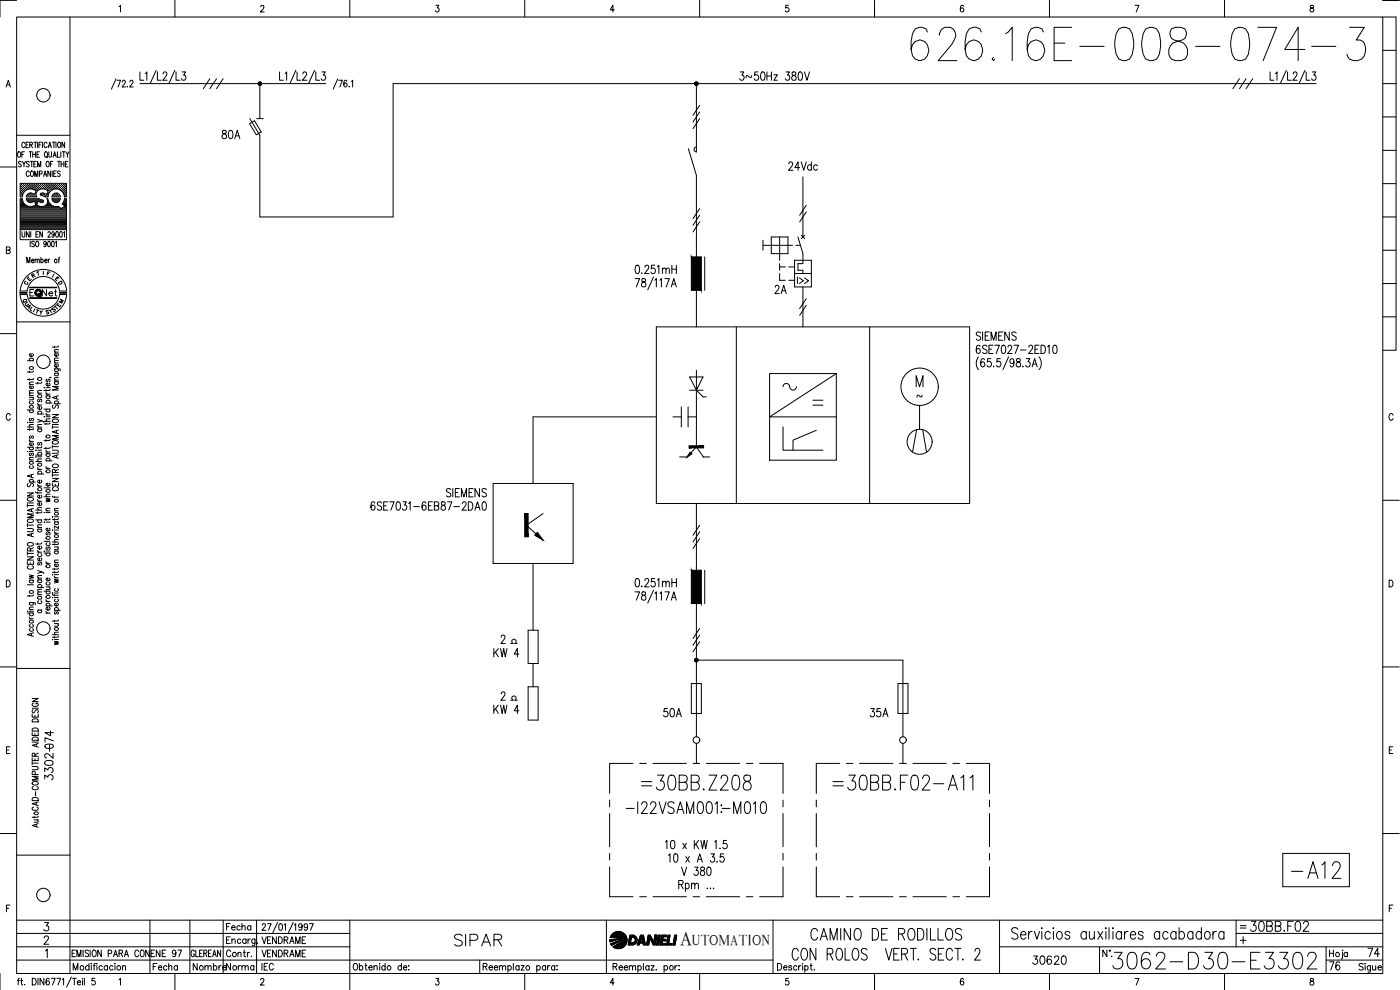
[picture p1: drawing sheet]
<svg xmlns="http://www.w3.org/2000/svg" width="420mm" height="297mm" viewBox="0 0 420 297" stroke-linecap="round" stroke-linejoin="round" font-family="sans-serif">
<defs><g id="words">
<text font-size="15" x="272.3" y="19.4">626.16E-008-074-3</text>
<g font-size="9.3">
<text x="386.3" y="264.9">-A12</text>
<text x="332.7" y="292.1">3062-D30-E3302</text>
</g>
<g font-size="7.9">
<text x="191.2" y="238.1">=30BB.Z208</text>
<text x="248.7" y="238.1">=30BB.F02-A11</text>
</g>
<g font-size="7.1">
<text x="186.6" y="245.2">-I22VSAM001-M010</text>
<text x="135.1" y="285">SIPAR</text>
<text x="242" y="283.3">CAMINO DE RODILLOS</text>
<text x="236.4" y="289.3">CON ROLOS VERT. SECT. 2</text>
</g>
<text font-size="6.6" x="373.9" y="280.8">30BB.F02</text>
<text font-size="6.2" x="397.9" y="292.5">76</text>
<text font-size="5.9" x="204.2" y="283.6">A</text>
<g font-size="5.7">
<text x="220.8" y="25.4">3~50Hz 380V</text>
<text x="65.3" y="42.7">80A</text>
<text x="235.3" y="52.2">24Vdc</text>
<text x="189.4" y="83.3">0.251mH</text>
<text x="231.4" y="89.3">2A</text>
<text x="189.4" y="177.4">0.251mH</text>
<text x="147.1" y="198.3">KW 4</text>
<text x="147.1" y="215.2">KW 4</text>
<text x="197.9" y="216.3">50A</text>
<text x="260" y="216.3">35A</text>
<text x="16.9" y="225.8" transform="rotate(-90 16.9 225.8)">074</text>
<text x="16.9" y="235.3" transform="rotate(-90 16.9 235.3)">3302-</text>
<text x="203.2" y="263.9">V 380</text>
<text x="308.7" y="290.7">30620</text>
<text x="409.2" y="288.2">74</text>
</g>
<g font-size="5.3">
<text x="77.3" y="284.3">VENDRAME</text>
<text x="56.8" y="292.5">Nombre</text>
<text x="66.7" y="292.5">Norma</text>
</g>
<g font-size="4.9">
<text x="11.6" y="90">Net</text>
<text x="66.7" y="280.1">Fecha</text>
<text x="44.1" y="288.2">ENE 97</text>
<text x="77.3" y="288.2">VENDRAME</text>
</g>
<g font-size="4.4">
<text x="8.1" y="84.7">R</text>
<text x="207.8" y="283.6">UTOMATION</text>
</g>
<g font-size="4">
<text x="7.1" y="85.4">E</text>
<text x="16.2" y="86.4">D</text>
<text x="5.6" y="92.1">Q</text>
<text x="6.3" y="92.8">U</text>
<text x="10.6" y="95.6">Y</text>
<text x="14.5" y="94.5">S</text>
<text x="16.6" y="92.1">M</text>
</g>
<g font-size="3.5">
<text x="12.7" y="83.6">F</text>
<text x="6" y="86.4">C</text>
<text x="371.1" y="279.8">=</text>
</g>
<text font-size="3.1" x="274.1" y="120.3">~</text>
</g></defs>
<!-- layer: DCA_A3E2|CART -->
<g fill="none" stroke="#000" stroke-width=".3">
<path d="M5 5.1h410v287h-410zM5 .1h-5v5M21 5.1v287M35.7 2l.5-.4v2M52.5 .1v5M78.2 2.1l.2-.4 .5-.1 .3 .6-1.1 1.4h1.2M105 .1v5M130.8 1.6h.9l-.5 .8a.6 .6 0 0 1 .5 .9 .6 .6 0 0 1-1-.1M157.5 .1v5M184.3 2.9h-1.2l.8-1.3v2M210 .1v5M236.6 1.6h-.8v.8a.63 .63 0 0 1 .9 .1 .63 .63 0 0 1-.1 .9 .63 .63 0 0 1-.9-.2"/>
<path d="M262.5 .1v5M289.2 1.9l-.4-.3a1.12 1.12 0 0 0 0 2 .57 .57 0 0 0 .4-.8 .57 .57 0 0 0-.9-.1l-.1 .2M315 .1v5M340.7 1.6h1.1l-.8 2M367.5 .1v5M393.3 1.7v.6a.72 .72 0 0 1 .9 .4 .72 .72 0 0 1-.3 .9 .64 .64 0 0 1-.8-.7 .64 .64 0 0 1 .9-.5l.2-.3-.1-.4zM415 5.1h4v100h-4M415 .1h4.9M415 15.1h4M1.8 26.1l.7-2 .6 2M2.1 25.4h.8M415 35.1h4"/>
<path d="M415 25.1h4M0 50.1h5M5 40.6h16M5.5 45.6l.1-.1a.86 .86 0 0 1 .6 .9 .86 .86 0 0 1-.6 .8 1.09 1.09 0 0 1-.1-1.6zM6.1 56.9h.1M6.1 56.3h.1M6.1 55.7h.1M6.1 57.6h.1M6.1 58.2h.1M6.1 58.8h.1M6.1 59.8h.5M6.3 57.2h.2"/>
<path d="M6.3 56.6h.2M6.3 56h.2M6.3 55.3h.2M6.3 57.9h.2M6.3 58.5h.2M6.4 48.7l-.3-.3-.6 .3 .2 .4 .6 .3 .1 .5-.3 .2-.6-.2M6.4 55.2v.2M6.4 55.9v.1M6.4 56.5v.2M6.4 57.1v.2M6.4 57.8v.1M6.4 58.4v.2"/>
<path d="M6.6 46.3h.4M6.6 59.6h-.5v9.3h13.8v-9.3h-.6M6.6 56.9h.2M6.6 56.3h.2M6.6 55.7h.2M6.6 57.6h.2M6.6 58.2h.2M6.7 59.6l.2 .7M6.7 48.4l.5 .8 .5-.8M6.7 55.6v.1M6.7 56.2v.2M6.7 56.8v.2"/>
<path d="M6.7 57.5v.1M6.7 58.1v.2M7 57.2h.1M7 56.6h.1M7 56h.1M7 55.3h.1M7.1 55.2v.2M7.1 55.9v.1M7.1 56.5v.2M7.1 57.1v.2M7.2 49.2v.9M7.3 56.9h.2"/>
<path d="M7.3 56.3h.2M7.3 55.7h.2M7.3 45.5h-.7v1.7M7.4 55.6v.1M7.4 56.2v.2M7.4 56.8v.2M7.5 43a.47 .47 0 0 0-.6-.3 .47 .47 0 0 0-.3 .6v.4a.47 .47 0 0 0 .3 .6 .47 .47 0 0 0 .6-.4M7.6 56.6h.1M7.6 56h.1M7.6 55.3h.1M7.7 55.2v.2M7.7 55.9v.1"/>
<path d="M7.7 56.5v.2M7.8 43.5h.5M7.9 59.6h3.7M7.9 56.9h.1M7.9 56.3h.2M7.9 55.7h.2M7.9 59.6l.1 .3M8 59.9l.7 .8h.8M8 55.6v.1M8 56.2v.2M8 56.8v.1M8 58.8l-.1 .3"/>
<path d="M8 58.8h.1M8 59.8h3.7M8.3 56.6h.1M8.3 56h.1M8.3 55.3h.1M8.3 58.5h.1M8.3 55.2v.2M8.3 55.9v.1M8.3 56.5v.2M8.3 58.4v.2M8.6 42.7h-.8v1.6h.8M8.6 56.3h.1"/>
<path d="M8.6 55.7h.1M8.6 58.8h.1M8.6 58.2h.1M8.6 55.6v.1M8.6 56.2v.2M8.6 58.2v.1M8.6 58.7v.2M8.8 48.7l-.3-.3-.6 .3 .1 .3 .8 .6-.3 .5-.6-.2M8.8 51.7a.46 .46 0 0 0-.6-.4 .46 .46 0 0 0-.3 .6l.2 1h.4l.3-.3M8.8 45.5h.8M8.9 56.6h.1M8.9 56h.1"/>
<path d="M8.9 55.3h.1M8.9 58.5h.1M8.9 43.5l.7-.1 .1-.6-.8-.1v1.6M9 55.2v.2M9 55.9v.1M9 56.5v.1M9 58.4v.2M9.1 48.4h.8M9.1 45.5v1.7M9.2 56.3h.2M9.2 55.7h.2M9.2 58.2h.2"/>
<path d="M9.2 58.8h.2M9.3 55.6v.1M9.3 56.2v.2M9.3 58.1v.2M9.3 58.7v.2M9.3 43.5l.4 .8M9.4 51.4l.1-.1a.86 .86 0 0 1 .6 .8 .86 .86 0 0 1-.6 .8 1.2 1.2 0 0 1-.1-1.5zM9.5 58h-.8l-.7 .8M9.5 48.4v1.7M9.5 56.6h.2M9.5 56h.2M9.5 55.3h.2"/>
<path d="M9.5 58.5h.2M9.6 55.2v.2M9.6 55.9v.1M9.6 56.5v.2M9.6 58.4v.2M9.8 46.3h.8M9.8 45.5v1.7M9.8 56.3h.2M9.8 55.7h.2M9.8 58.8h.2M9.9 56.8l.9 .3-.3 1.2-1-.3M9.9 56.8a2.52 2.52 0 0 0-3.1 1.5"/>
<path d="M9.9 55.6v.1M9.9 56.2v.2M9.9 58.2v.1M9.9 58.7v.2M10.2 42.7h.8M10.2 49.2h.4M10.2 56.6h.1M10.2 56h.1M10.2 55.3h.1M10.2 58.5h.1M10.2 55.2v.2M10.2 55.9v.1"/>
<path d="M10.2 56.5v.2M10.2 58.4v.2M10.4 52.9v-1.6l.5 1.6 .4-1.6v1.6M10.5 56.9h.1M10.5 56.3h.1M10.5 55.7h.1M10.5 58.8h.1M10.5 55.6v.1M10.5 56.2v.2M10.5 56.8v.1M10.5 58.7v.2M10.6 42.7v1.6"/>
<path d="M10.6 58.2h.1M10.6 45.5v1.7M10.8 56.6h.1M10.8 56h.1M10.8 55.3h.1M10.9 57.2h.1M10.9 55.2v.2M10.9 55.9v.1M10.9 56.5v.2M10.9 48.4h-.7v1.7h.7M11.1 46.3h.5M11.1 56.9h.2"/>
<path d="M11.1 56.3h.2M11.1 55.7h.2M11.2 55.6v.1M11.2 56.2v.2M11.2 56.8v.2M11.2 42.7v1.6M11.3 50.1v-1.7l.5 1.7 .4-1.7v1.7M11.4 56.6h.2M11.4 56h.2M11.4 55.3h.2M11.5 55.2v.2M11.5 55.9v.1"/>
<path d="M11.5 56.5v.2M11.6 59.6l.2 .1M11.7 43.5h.4M11.7 56.3h.2M11.7 55.7h.2M11.8 59.7l1.2 .4v.5l-.3 .1M11.8 55.6v.1M11.8 56.2v.2M11.8 56.9a1.5 1.5 0 0 0-.7 2.2h-3.2M11.9 45.5h-.8v1.7h.8M11.9 52.2l.7-.2-.1-.6-.6-.1v1.6M12.1 56.6h.1"/>
<path d="M12.1 56h.1M12.1 55.3h.1M12.1 55.2v.2M12.1 55.9v.1M12.1 56.5v.2M12.4 56.3h.1M12.4 55.7h.1M12.4 58.2h.1M12.4 42.7h-.7v1.6M12.4 55.6v.1M12.4 56.2v.2M12.4 58.1v.2"/>
<path d="M12.7 56.6h.1M12.7 56h.1M12.7 55.3h.1M12.7 58.5h.1M12.7 42.7v1.6M12.8 56.7l.7 .1M12.8 56.7l-1 .2M12.8 55.2v.2M12.8 55.9v.1M12.8 56.5v.1M12.8 58.4v.2M13 56.3h.2"/>
<path d="M13 55.7h.2M13 58.2h.2M13.1 52.9l.4-1.6 .5 1.6M13.1 55.6v.1M13.1 56.2v.2M13.1 58.1v.2M13.1 58l-.5-.1a.38 .38 0 0 0-.4 .2 .38 .38 0 0 0 0 .4M13.3 52.4h.5M13.3 56.6h.2M13.3 56h.2M13.3 55.3h.2M13.3 58.5h.2"/>
<path d="M13.4 55.2v.2M13.4 55.9v.1M13.4 56.5v.2M13.4 58.4v.2M13.5 56.8l.9 .3-.3 1.2-1-.3M13.6 56.3h.2M13.6 55.7h.2M13.6 58.8h.2M13.7 45.5a.86 .86 0 0 1 .6 .9 .86 .86 0 0 1-.6 .8 1.14 1.14 0 0 1 0-1.7zM13.7 55.6v.1M13.7 56.2v.2M13.7 58.7v.2"/>
<path d="M13.9 46.9l.3 .5M14 56.6h.1M14 56h.1M14 55.3h.1M14 58.5h.1M14.1 48.5l.1-.1a.86 .86 0 0 1 .6 .8 .86 .86 0 0 1-.6 .9 1.09 1.09 0 0 1-.1-1.6zM14.1 55.2v.2M14.1 55.9v.1M14.1 56.5v.2M14.1 58.4v.2M14.1 43l-.3-.3a.86 .86 0 0 0-.6 .8 .86 .86 0 0 0 .6 .8l.3-.4M14.1 59.6h.3"/>
<path d="M14.1 59.6a1.7 1.7 0 0 1-.3 2 1.7 1.7 0 0 1-2 .3M14.3 58.8h.1M14.3 56.9h.1M14.3 56.3h.1M14.3 55.7h.1M14.3 58.2h.1M14.4 55.6v.1M14.4 56.2v.2M14.4 56.8v.2M14.4 58.1v.2M14.4 59.6l.1 .7M14.4 57.6h.1"/>
<path d="M14.5 44.3l.4-1.6 .5 1.6M14.6 57.2h.1M14.6 56.6h.1M14.6 56h.1M14.6 55.3h.1M14.6 57.9h.1M14.6 45.5l.1 1.5 .3 .2 .4-.2 .1-1.5M14.6 43.8h.6M14.7 55.2v.2M14.7 55.9v.1M14.7 56.5v.2M14.7 57.1v.2"/>
<path d="M14.7 57.8h.1M14.9 56.9h.2M14.9 56.3h.2M14.9 55.7h.2M15 55.6v.1M15 56.2v.2M15 56.8v.2M15.1 49.2h.5M15.2 51.3v1.6l-.8-1.6v1.6M15.2 56.6h.2M15.2 56h.2M15.2 55.3h.2"/>
<path d="M15.3 55.2v.2M15.3 55.9v.1M15.3 56.5v.2M15.5 56.3h.2M15.5 55.7h.2M15.6 59.6h2.5M15.6 59.6l.1 .3M15.6 56.8l-.1 .1M15.6 55.6v.1M15.6 56.2v.2M15.7 51.3v1.6M15.7 59.9a1.23 1.23 0 0 0 1.1 .9 1.23 1.23 0 0 0 1.2-.9"/>
<path d="M15.7 59.8h2.2M15.7 42.7h.9M15.9 48.4h-.8v1.7M15.9 56.6h.1M15.9 56h.1M15.9 55.3h.1M15.9 47.2l.5-1.7 .5 1.7M16 58.5h.1M16 55.2v.2M16 55.9v.1M16 56.5v.2M16 58.5v.1"/>
<path d="M16 58.3a1.22 1.22 0 0 1 1.3-.3 1.22 1.22 0 0 1 .8 1.1h-2.5zM16.1 46.6h.6M16.1 52.1h.5M16.2 42.7v1.6M16.2 56.3h.1M16.2 55.7h.1M16.2 58.8h.1M16.3 55.6v.1M16.3 56.2v.2M16.3 58.7v.2M16.3 58.2v.1M16.5 56.6h.1"/>
<path d="M16.5 56h.1M16.5 55.3h.1M16.5 58.5h.1M16.6 55.2v.2M16.6 55.9v.1M16.6 56.5v.1M16.6 58.4v.2M16.8 42.7v1.6M16.8 56.3h.2M16.8 55.7h.2M16.8 58.2h.2M16.8 58.8h.2"/>
<path d="M16.9 51.3h-.8v1.6h.8M16.9 55.6v.1M16.9 56.2v.2M16.9 58.1v.2M16.9 58.7v.2M17.1 56.6h.2M17.1 56h.2M17.1 55.3h.2M17.1 58.5h.2M17.2 45.5v1.7h.7M17.2 55.2v.2M17.2 55.9v.1"/>
<path d="M17.2 56.5v.1M17.2 58.4v.2M17.3 48.4h.8M17.4 56.3h.2M17.4 55.7h.2M17.4 58.8h.2M17.5 42.7h.2a.86 .86 0 0 1 .6 .8 .86 .86 0 0 1-.6 .8 1.09 1.09 0 0 1-.2-1.6zM17.5 55.6v.1M17.5 56.2v.2M17.5 58.7v.2M17.7 48.4v1.7M17.8 56.6h.1"/>
<path d="M17.8 56h.1M17.8 55.3h.1M17.8 56.9l1 .7 .5 1.5h.6v-4.1h-13.8v4.1h.6l.2-.8M17.8 56.9a2.53 2.53 0 0 0-3.4 2.2h-.8l-1.4-.6M17.9 55.2v.2M17.9 55.9v.1M17.9 56.5v.2M18.1 51.5a.41 .41 0 0 0-.7-.2 .41 .41 0 0 0 .1 .7l.4 .3a.42 .42 0 0 1 0 .6 .42 .42 0 0 1-.6-.2M18.1 56.9h.1M18.1 56.3h.1M18.1 55.7h.1M18.1 59.6l-.1 .3"/>
<path d="M18.2 55.6v.1M18.2 56.2v.2M18.2 56.8v.2M18.2 45.5v1.7M18.3 49.2h.9M18.3 48.4v1.7M18.4 56.6h.1M18.4 56h.1M18.4 55.3h.1M18.5 57.2h.1M18.5 55.2v.2M18.5 55.9v.1"/>
<path d="M18.5 56.5v.2M18.5 57.1v.1M18.7 45.5h.8M18.7 56.9h.2M18.7 56.3h.2M18.7 55.7h.2M18.8 57.5l.1 .1M18.8 55.6v.1M18.8 56.2v.2M18.8 56.8v.2M19 57.2h.2M19 56.6h.2"/>
<path d="M19 56h.2M19 55.3h.2M19 57.9h.2M19.1 45.5v1.7M19.1 55.2v.2M19.1 55.9v.1M19.1 56.5v.2M19.1 57.1v.2M19.1 57.8v.1M19.2 48.4v1.7M19.3 59.6l-.1 .7M19.3 56.9h.2"/>
<path d="M19.3 56.3h.2M19.3 55.7h.2M19.3 57.6h.2M19.3 58.2h.2M19.4 42.7v1.6l-.8-1.6v1.6M19.4 58.8h.1M19.4 55.6v.1M19.4 56.2v.2M19.4 56.8v.2M19.4 57.5v.1M19.4 58.1v.2M19.4 58.7v.2"/>
<path d="M19.4 59.8h.4M19.6 49.2h.5M19.7 57.2h.1M19.7 56.6h.1M19.7 56h.1M19.7 55.3h.1M19.7 57.9h.1M19.7 58.5h.1M19.8 45.5l.4 .8 .5-.8M19.8 55.2v.2M19.8 55.9v.1M19.8 56.5v.2"/>
<path d="M19.8 57.1v.2M19.8 57.8v.1M19.8 58.4v.2M20.2 46.3v.9M20.4 48.4h-.8v1.7h.8M415 55.1h4M415 45.1h4M1.9 75h1l.1-.7-1.1-.2v2l1.1-.2v-.5l-.3-.4M6.1 68.9v3h13.8v-3M6.1 64.5h13.7M6.1 64.2h13.7M6.1 63.9h13.7"/>
<path d="M6.1 63.6h13.7M6.1 63.3h13.7M6.1 62.9h13.7M6.1 62.6h12.1M6.1 62.3h11.8M6.1 62h2.3M6.1 61.7h1.6M6.1 61.4h1.3M6.1 61h1M6.1 60.7h.8M6.1 60.4h.6M6.1 60.1h.5"/>
<path d="M6.1 64.8h13.7M6.1 65.2h13.7M6.1 65.5h13.7M6.1 65.8h13.7M6.1 66.1h13.7M6.1 66.4h13.7M6.1 66.7h13.7M6.1 67.1h13.7M6.1 67.4h13.7M6.1 67.7h13.7M6.1 68h13.7M6.1 68.4h13.7"/>
<path d="M6.1 68.7h13.7M6.6 69.5v1.2l.4 .4 .4-.2 .1-1.4M6.8 60.4l.3 .4a2.5 2.5 0 0 0 2.8 1.1M8 78.9v-1.7l.5 1.7 .5-1.7v1.7M8.2 60.1h4.5M8.4 60.4h1.7M8.8 69.5v1.6l-.9-1.6v1.6M9.1 72.4v1.6M9.2 69.5v1.6M9.4 78.2h.8l-.2-.4a.48 .48 0 0 0-.6 .5 .48 .48 0 0 0 .6 .5l.2-.2M9.5 60.7l1-.3 .2 1.2-.8 .3M9.9 62h2"/>
<path d="M10.3 72.6a.41 .41 0 0 0-.6-.2 .41 .41 0 0 0 0 .7l.4 .2a.44 .44 0 0 1 .2 .6 .44 .44 0 0 1-.7 .1l-.1-.2M10.5 78l.3-.2h.3l.1 1.1M10.5 77.8v1.1M10.5 60.4h.7M10.6 60.7h.5M10.7 61h.4M10.8 61.7h.2M10.8 61.4h.2M10.8 70.3h.5M10.9 72.5l.1-.1a.82 .82 0 0 1 .7 .8 .82 .82 0 0 1-.8 .8l-.2-.6zM11.2 78l.3-.2h.3v1.1M11.6 69.5h-.8v1.6h.8"/>
<path d="M11.7 60.4h1.3M12.3 78l.1-.2a.48 .48 0 0 1 .6 .5 .48 .48 0 0 1-.6 .5l-.1-.2M12.3 77.2v1.7M12.7 60.8l-1.4-.4-.3 1.2 .8 .3M12.7 69.5v1.6l-.8-1.6v1.6M13.3 62h2.8M13.4 78.2h.7l-.1-.4a.47 .47 0 0 0-.6 .5 .47 .47 0 0 0 .6 .5l.1-.2M13.8 61.7h1.7M13.9 72.9l-.2 .4a.45 .45 0 0 1-.6-.4 .45 .45 0 0 1 .6-.4 .84 .84 0 0 1 .3 .9 .84 .84 0 0 1-.8 .6v-.2M14.1 61.4h1M14.3 61h.5M14.4 60.7h.2"/>
<path d="M14.4 69.9a.38 .38 0 0 1 .5-.4 .38 .38 0 0 1 .1 .6l-.6 1h.8M14.4 60.4h.1M14.5 72.5l.1-.1a.96 .96 0 0 1 0 1.6l-.3-.7zM14.5 77.8v1.1M14.5 60.4l.3 .4a2.51 2.51 0 0 0 2.7 1.1M14.9 77.8l-.4 .4M15.6 72.5l.2-.1a.96 .96 0 0 1 0 1.6h-.2l-.1-.7zM15.9 60.1h1.9M16.1 60.4h1.4M16.3 70l-.2 .5a.46 .46 0 0 1-.6-.5 .46 .46 0 0 1 .6-.4 .85 .85 0 0 1 .3 .9 .85 .85 0 0 1-.8 .6v-.2M16.6 72.7l.3-.3v1.6M16.9 69.6l.2-.1a.96 .96 0 0 1 0 1.6l-.4-.6z"/>
<path d="M17.4 61.9l.9 .7 1.1-.6M17.5 77.8h.4M17.9 77.2l-.2 .3v1.4M18 69.6l.2-.1a.96 .96 0 0 1 0 1.6h-.2l-.1-.6zM18.4 62.6h1.4M18.7 61.2l.7 .7M18.9 61h.9M19 62.3h.8M19 61.4h.8M19 69.8l.3-.3v1.6M19.1 60.7h.7M19.2 60.4l-.6 .8"/>
<path d="M19.3 61.7h.5M19.3 60.4h.5M19.3 60.1h.5M19.5 62h.3M415 75.1h4M415 65.1h4M5 96.6h16M6 87.3a7 7 0 0 1 7-6.5 7 7 0 0 1 7 6.5M6 88.4a7 7 0 0 0 7 6.5 7 7 0 0 0 7-6.5M8.2 87.3a4.9 4.9 0 0 1 4.8-4.3 4.9 4.9 0 0 1 4.9 4.3M8.2 88.4a4.9 4.9 0 0 0 4.8 4.3 4.9 4.9 0 0 0 4.9-4.3M8.9 86.2h8.2v.1h-8.2"/>
<path d="M8.9 89.4h8.2v.1h-8.2zM9 86.3h8M9 89.4h8M10.2 86.9h-1.2v1.9M415 95.1h4M415 85.1h4M0 100.1h5M8.2 108.2h1.8M8.8 111.3v.5M8.8 113.6v.5M8.8 119.2h1.2M8.8 118.7h1.2"/>
<path d="M8.8 115.4h1.2M9.1 108.2l-.2-.1a.55 .55 0 0 1 .5-.7 .55 .55 0 0 1 .5 .7l-.1 .1M9.7 119.2l.3 .4-.1 .3-1.1 .1M9.8 115.8l.1 .1a.55 .55 0 0 1-.5 .7 .55 .55 0 0 1-.5-.7l.5-.1v.8M9.8 106.1l.1 .1a.56 .56 0 0 1-.5 .8 .56 .56 0 0 1-.5-.8l.5-.1v.9M10 117.9l-1.1 .1-.1 .3 .4 .4M10 117.2h-1.1l-.1 .4 .4 .3M10 114.6l-1.1 .1-.1 .3 .4 .4M10 113.5l-.1 .3-1.7 .1M10 111.3l-.3 .3h-1.5M11.3 114.7v.5M11.3 118h1.2"/>
<path d="M11.6 119.8l-.3 .3 .1 .4h.4l.2-.6 .3-.1 .2 .3-.2 .5M12.5 117.2h-1.1l-.1 .4 .4 .4M12.5 114.6l-.1 .3-1.7 .1M13.2 116.3h.2zM13.8 117.7l.6 .6M13.8 116.9v.5M13.8 118.8h1.2M13.8 118.3h1.2M13.8 116.3h1.2M14.1 118.8l-.2 .1a.52 .52 0 0 0 .6 .7 .52 .52 0 0 0 .3-.8M14.1 113.8l-.3 .3 .1 .4h.4l.2-.6 .3-.1 .2 .3-.2 .4M14.8 115l.1 .1a.53 .53 0 0 1-.5 .7 .53 .53 0 0 1-.5-.7l.5-.1v.8"/>
<path d="M14.9 113.2l.5 .2M15 116.8l-.3 .4h-1.5M16.3 110.6l1.6 .1 .1 .6M16.3 103.9v.4M16.3 114.5h1.2M16.3 114.1h1.2M16.3 112h1.2M16.3 108.9h1.2M16.3 105.6h1.2M16.6 114.5l-.2 .2a.52 .52 0 0 0 .6 .7 .52 .52 0 0 0 .3-.9M16.6 112a.55 .55 0 0 0 .2 .9 .55 .55 0 0 0 .7-.7l-.2-.2M16.6 110.6l-.2 .2a.53 .53 0 0 0 .5 .7 .53 .53 0 0 0 .5-.7l-.1-.2"/>
<path d="M16.9 118.9v.7M17.3 109.3l.1 .2a.52 .52 0 0 1-.5 .7 .52 .52 0 0 1-.4-.8l.3-.1v.9M17.3 106l.1 .2a.52 .52 0 0 1-.5 .7 .52 .52 0 0 1-.4-.8l.3-.1v.9M17.5 118.7l-1.8 .6 1.8 .5M17.5 115.9h-1.8l1.8 .6-1.8 .5h1.8M17.5 113.3l-1.1 .1-.1 .3 .4 .4M17.5 108.2h-1.1l-.1 .4 .4 .3M17.5 107.4l-1.1 .1-.1 .4 .4 .3M17.5 104.9l-1.1 .1-.1 .3 .4 .3M17.5 103.8l-.3 .3h-1.5M3.1 124.6a.63 .63 0 0 0-.8-.5 .63 .63 0 0 0-.4 .7v.5a.63 .63 0 0 0 .4 .8 .63 .63 0 0 0 .8-.5M8.2 135.5h.2z"/>
<path d="M8.2 128.1h1.8M8.2 134.2h1.8M8.2 123h1.8M8.3 126.8h.1M8.8 131.9l.1 .3 .5 .2M8.8 128.6v.5M8.8 138h1.2M8.8 135.5h1.2M8.8 132.4h1.2M8.8 126.8h1.2M9.1 139.7l-.2 .2a.55 .55 0 0 0 .5 .6 .55 .55 0 0 0 .5-.6l-.1-.2M9.1 136l-.3 .2 .1 .4h.4l.2-.6h.3l.2 .2-.2 .5"/>
<path d="M9.1 134.2l-.2 .1a.55 .55 0 0 0 .5 .7 .55 .55 0 0 0 .5-.7l-.1-.1M9.1 130.8l-.3 .3 .1 .4h.4l.2-.6 .3-.1 .2 .3-.2 .5M9.1 125.5l-.3 .3 .1 .4h.4l.2-.6 .3-.1 .2 .3-.2 .5M9.1 123l-.2 .1a.55 .55 0 0 0 .5 .7 .55 .55 0 0 0 .5-.7l-.1-.1M9.1 120.4l-.2 .1a.53 .53 0 0 0 .5 .7 .53 .53 0 0 0 .4-.8M9.8 132.9a.49 .49 0 0 1 0 .6 .49 .49 0 0 1-.7 .1 .49 .49 0 0 1-.1-.7h.4v.8M10 137.2l-1.1 .1-.1 .4 .4 .3M10 128.6l-.3 .3h-1.5M10 127.4l-1.1 .1-.1 .3 .4 .3M10.7 137.1h.2zM10.7 135.1h.2zM10.7 138.5h1.8"/>
<path d="M10.7 136.6h1.8M11.3 125.8l1.2 .5-1.2 .4M11.3 121l.1 .3 .5 .2M11.3 134.1v.5M11.3 137.1h1.2M11.3 135.1h1.2M11.3 128.7h1.2M11.3 128.2h1.2M11.3 124.2h1.8M11.3 121.5h1.2M11.6 136.6l-.2-.2a.54 .54 0 0 1 .6-.7 .54 .54 0 0 1 .3 .9M11.6 132.7l-.3 .3 .1 .5h.4l.2-.7 .3-.1 .2 .3-.2 .5"/>
<path d="M11.6 128.7l-.2 .1a.54 .54 0 0 0 .6 .8 .54 .54 0 0 0 .3-.9M11.6 124.2l-.2-.1a.54 .54 0 0 1 .6-.8 .54 .54 0 0 1 .3 .9M12.3 122a.51 .51 0 0 1 0 .7 .51 .51 0 0 1-.7 0 .51 .51 0 0 1-.1-.7h.4v.8M12.5 137.7l-1.1 .1-.1 .4 .4 .3M12.5 134l-.3 .4h-1.5M12.5 127.4l-1.1 .1-.1 .3 .4 .4M12.5 126.3l.5 .2 .1 .3M13.2 125h.2zM13.2 126.4h1.8M13.2 122.8h1.8M13.8 140l.6 .5M13.8 135.1l.6 .5"/>
<path d="M13.8 124l.6 .5M13.8 126.9v.5M13.8 131.9v.5M13.8 134.2v.5M13.8 138.3h1.8M13.8 136.1h1.2M13.8 135.6h1.2M13.8 125h1.2M13.8 124.5h1.2M13.8 120.9h1.8M14.1 138.3l-.2-.1a.52 .52 0 0 1 .6-.8 .52 .52 0 0 1 .3 .9M14.1 136.1l-.2 .2a.52 .52 0 0 0 .6 .7 .52 .52 0 0 0 .3-.9"/>
<path d="M14.1 122.8a.56 .56 0 0 0 .2 .9 .56 .56 0 0 0 .7-.7l-.2-.2M14.1 120.9l-.2-.1a.52 .52 0 0 1 .6-.7 .52 .52 0 0 1 .3 .8M15 134.1l-.3 .4h-1.5M15 131.9l-.3 .3h-1.5M15 126.9l-.3 .3h-1.5M15 125.7h-1.1l-.1 .4 .4 .3M15.7 135.1h1.6l.2 .4-.2 .5h-1.6M15.7 124.4h1.8l-1.8 .9h1.8M15.7 128.1h1.8M15.7 127.7v.9M15.7 133.5v1M15.7 134h1.8"/>
<path d="M15.7 127.4h1.8M15.8 139.5a.9 .9 0 0 1 1-.3 .9 .9 0 0 1 .6 .9 .9 .9 0 0 1-1 .3 .9 .9 0 0 1-.6-.9zM15.8 132.4a.9 .9 0 0 1 1-.3 .9 .9 0 0 1 .6 .9 .9 .9 0 0 1-1 .4 .9 .9 0 0 1-.6-1zM15.8 126a.9 .9 0 0 1 1-.3 .9 .9 0 0 1 .6 .9 .9 .9 0 0 1-1 .3 .9 .9 0 0 1-.6-.9zM16 121.5l-.3 .4 .3 .6h.3l.5-.8a.49 .49 0 0 1 .7 .1 .49 .49 0 0 1-.2 .7M16.3 121.1h1.8M16.6 121.1l-.2-.1a.52 .52 0 0 1 .6-.7 .52 .52 0 0 1 .3 .8M16.9 129.2v.7M16.9 136.6v.7M17.5 136.4l-1.8 .6 1.8 .5M17.5 130.7h-1.8l1.8 .5-1.8 .6h1.8M17.5 129l-1.8 .6 1.8 .5"/>
<path d="M418.1 124.6a.63 .63 0 0 0-.8-.5 .63 .63 0 0 0-.4 .7v.5a.63 .63 0 0 0 .4 .8 .63 .63 0 0 0 .8-.5M0 150.1h5M8.2 158.6h1.3l.5 .4-.1 .3-.4 .2h-1.3M8.2 147.9h1.8l-1.8 .9h1.8M8.2 151.2v.9M8.2 157.1v.9M8.2 157.6h1.8M8.2 151.7h1.8M8.2 150.9h1.8M8.3 156a.9 .9 0 0 1 1-.4 .9 .9 0 0 1 .6 .9 1.05 1.05 0 0 1-1.7-.4zM8.3 149.5a1.05 1.05 0 0 1 1.7 .4 1.01 1.01 0 0 1-1 .5 1.01 1.01 0 0 1-.8-.7zM8.5 145.1l-.3 .3 .3 .6 .4-.1 .4-.7 .5-.1 .2 .3-.2 .6"/>
<path d="M8.8 144.6h1.8M9.1 144.6l-.2-.1a.55 .55 0 0 1 .5-.7 .55 .55 0 0 1 .5 .7l-.1 .1M9.4 142.5v.7M9.4 152.8v.6M10 160l-1.8 .5 1.8 .6M10 154.2h-1.8l1.8 .5-1.8 .6h1.8M10 152.6l-1.8 .5 1.8 .6M10 142.3l-1.8 .5 1.8 .6M10.7 147.6l.1 .3h1.7M10.7 156h1.8M10.7 153.1h1.8M11.3 149.8l.1 .4 .5 .2"/>
<path d="M11.3 145.3l.1 .4 .5 .2M11.3 140.3l.1 .3 .5 .2M11.3 147.6v.5M11.3 153.6v.5M11.3 158.8h1.2M11.3 158.3h1.2M11.3 150.4h1.2M11.3 145.9h1.2M11.3 142.2h1.8M11.3 140.8h1.2M11.6 158.8a.56 .56 0 0 0 .2 .9 .56 .56 0 0 0 .7-.6l-.2-.3M11.6 156l-.2 .2a.54 .54 0 0 0 .6 .7 .54 .54 0 0 0 .3-.9"/>
<path d="M11.6 142.2l-.2-.1a.54 .54 0 0 1 .6-.8 .54 .54 0 0 1 .3 .9M12.3 150.8a.51 .51 0 0 1 0 .7 .51 .51 0 0 1-.7 .1 .51 .51 0 0 1-.1-.7l.4-.1v.9M12.3 148.6a.51 .51 0 0 1 0 .7 .51 .51 0 0 1-.7 0 .51 .51 0 0 1-.1-.7h.4v.8M12.3 144a.51 .51 0 0 1 0 .8 .51 .51 0 0 1-.7 0 .51 .51 0 0 1-.1-.7l.4-.1v.9M12.5 157.5h-1.1l-.1 .4 .4 .4M12.5 153.5l-.1 .3-1.7 .1M12.5 152.3h-1.1l-.1 .4 .4 .4M13.2 156.7h.2zM13.2 153.8h.2zM13.2 149h1.8M13.2 146.4h1.8M13.8 149.5l1.2 .3-1.2 .3 1.2 .2-1.2 .3"/>
<path d="M13.8 156.7h1.2M13.8 155.6v.6M13.8 153.8h1.2M13.8 153.3h1.2M13.8 140.5h1.2M14.1 159.8l-.3 .2 .3 .5 .4-.7h.4l.1 .4-.2 .3M14.8 158.5l.1 .1a.53 .53 0 0 1-.5 .7 .53 .53 0 0 1-.4-.8h.4v.8M14.8 145l.1 .1a.54 .54 0 0 1-.5 .7 .54 .54 0 0 1-.5-.7l.5-.1v.8M15 155.6l-.3 .3h-1.5M15 152.5l-1.1 .1-.1 .3 .4 .4M15 148.3l-1.1 .1-.1 .3 .4 .3M15.7 159h.2z"/>
<path d="M15.7 155.1h.2zM15.7 148.8l.1 .3 1.7 .1M15.7 144.9v.9h1.8v-.9M15.7 143.5h1.8l-1.8 1h1.8M15.7 142.5h1.8M15.7 142.1v.9M16.1 146.2l-.4 .4a.94 .94 0 0 0 .9 .7 .94 .94 0 0 0 .9-.7l-.4-.4M16.3 159.5l.1 .3 .4 .2M16.3 153.3h1.2M16.3 148.9v.5M16.3 155.6v.5M16.3 159h1.2"/>
<path d="M16.3 156.6h1.2M16.3 155.1h1.2M16.6 156.6l-.2 .1a.52 .52 0 0 0 .6 .7 .52 .52 0 0 0 .3-.8M16.6 141.8l-.1-.8-.6-.1-.2 .9h1.8M16.6 145.3v.5M17.5 157.8v.8l-1.2-.8v.8M17.5 155.6l-.3 .3h-1.5M17.5 152.6h-1.1l-.1 .3 .4 .4M17.5 140.8l-.9 .5M415 150.1h4.9M1.9 174.1a1.03 1.03 0 0 1 1.2 1 1.03 1.03 0 0 1-1.2 1zM8.2 168.4v.9h1.8v-.9"/>
<path d="M8.2 167.1h1.8l-1.8 .9h1.8M8.2 175.5h1.8M8.2 166.1h1.8M8.2 165.6v.9M8.3 163a1.05 1.05 0 0 1 1.7 .4 1.01 1.01 0 0 1-1 .5 1.01 1.01 0 0 1-.8-.7zM8.6 169.7a.53 .53 0 0 0-.4 .7 .53 .53 0 0 0 .7 .4h.5a.53 .53 0 0 0 .6-.4 .53 .53 0 0 0-.4-.7M8.8 172.5l1.2 .2-1.2 .3 1.2 .3-1.2 .3M8.8 178.5v.5M8.8 174.1h1.2M9.1 174.1l-.2 .1a.56 .56 0 0 0 .5 .7 .56 .56 0 0 0 .5-.7l-.1-.1M9.1 165.3l-.1-.8h-.7l-.1 .8h1.8M9.1 168.8v.5"/>
<path d="M9.4 160.1v.8M10 178.5l-.3 .3h-1.5M10 164.3l-.9 .5M11.3 171.1l1.2 .5-1.2 .4M11.3 165.1l.1 .4 .5 .2M11.3 178.4h1.2M11.3 176.3h1.8M11.3 174h1.2M11.3 173.5h1.2M11.3 165.7h1.2M11.3 162.9v.5M11.6 176.3l-.2-.2a.54 .54 0 0 1 .6-.7 .54 .54 0 0 1 .3 .9"/>
<path d="M11.6 174l-.2 .1a.54 .54 0 0 0 .6 .8 .54 .54 0 0 0 .3-.9M11.6 168.7l-.3 .3 .1 .5h.4l.2-.7 .3-.1 .2 .3-.2 .5M11.6 166.1l-.2 .2a.54 .54 0 0 0 .6 .7 .54 .54 0 0 0 .3-.9M12.3 167.4a.51 .51 0 0 1 0 .7 .51 .51 0 0 1-.7 .1 .51 .51 0 0 1-.1-.7l.4-.1v.9M12.3 163.9a.51 .51 0 0 1 0 .7 .51 .51 0 0 1-.7 0 .51 .51 0 0 1-.1-.7h.4v.8M12.5 177.6l-1.1 .1-.1 .4 .4 .3M12.5 176.8l-1.1 .1-.1 .4 .4 .3M12.5 172.7h-1.1l-.1 .4 .4 .4M12.5 171.6l.6 .3v.2M12.5 162.8l-.3 .4h-1.5M13.2 165.3h.2zM13.2 177.4h1.8"/>
<path d="M13.2 165.9h1.8M13.2 162.4h1.8M13.8 179.9l.6 .6M13.8 168.5l.6 .5M13.8 176.1h1.2M13.8 169h1.2M13.8 165.3h1.2M14.1 177.4a.56 .56 0 0 0 .2 .9 .56 .56 0 0 0 .7-.6l-.2-.3M14.1 174.7a.56 .56 0 0 0 .2 .9 .56 .56 0 0 0 .7-.6l-.2-.3M14.1 165.9l-.2 .2a.52 .52 0 0 0 .6 .7 .52 .52 0 0 0 .3-.9M14.1 164.1l-.3 .3 .3 .5 .4-.7h.4l.1 .4-.2 .3M14.1 162.8l-.2 .2a.52 .52 0 0 0 .6 .7 .52 .52 0 0 0 .3-.9"/>
<path d="M14.7 176.1l.3 .4-.1 .3-1.1 .1M14.8 173.4a.5 .5 0 0 1 0 .7 .5 .5 0 0 1-.7 .1 .5 .5 0 0 1-.1-.7l.4-.1v.9M15.7 179.3h.2zM15.7 178.3l.3 .3h1.5M15.7 172.4h.2zM15.7 162.6h1.8M15.8 178h.1M16.3 173.8l1.2 .3-1.2 .3 1.2 .2-1.2 .3M16.3 172.8l.1 .4 .4 .2M16.3 165.3h1.2M16.3 163.1v.5M16.3 170.5v.5"/>
<path d="M16.3 171.5v.4M16.3 178.3v.5M16.3 179.3h1.2M16.3 177.9h1.2M16.3 173.4h1.2M16.3 172.4h1.2M16.3 168.8h1.2M16.3 164.1h1.2M16.3 160h1.2M16.6 179.8l-.2 .1a.53 .53 0 0 0 .5 .7 .53 .53 0 0 0 .5-.7l-.1-.1M16.6 176.6l-.2 .1a.53 .53 0 0 0 .5 .7 .53 .53 0 0 0 .5-.7l-.1-.1M16.6 165.3l-.2 .2a.51 .51 0 0 0 .6 .7 .51 .51 0 0 0 .3-.9"/>
<path d="M17.2 164.1l.3 .4-.1 .3-1.1 .1M17.3 169.2l.1 .1a.52 .52 0 0 1-.5 .8 .52 .52 0 0 1-.4-.8l.3-.1v.8M17.5 171.4l-.3 .3h-1.5M17.5 170.4l-.1 .3-1.7 .1M17.5 168l-1.1 .1-.1 .3 .4 .4M17.5 163l-.1 .3-1.7 .1M17.5 161.9h-1.1l-.1 .4 .4 .3M416.9 174.1a1.03 1.03 0 0 1 1.2 1 1.03 1.03 0 0 1-1.2 1zM8.2 183.4h.2zM8.2 183.9h1.8M8.8 185.1l.1 .3 .5 .3M8.8 180.8l1.7 .1v.5"/>
<path d="M8.8 185.7h1.2M8.8 183.4h1.2M8.8 182.9h1.2M9.1 188.6l-.2 .2a.55 .55 0 0 0 .5 .6 .55 .55 0 0 0 .5-.6l-.1-.2M9.1 187.4l-.2 .1a.52 .52 0 0 0 .6 .7 .52 .52 0 0 0 .3-.8M9.1 183.9l-.2 .2a.52 .52 0 0 0 .6 .7 .52 .52 0 0 0 .3-.9M9.1 180.8l-.2 .1a.55 .55 0 0 0 .5 .7 .55 .55 0 0 0 .5-.7l-.1-.1M9.4 190.1v.6M10 189.9l-1.8 .5 1.8 .6M10 182.1l-1.1 .1-.1 .4 .4 .3M11.3 183h1.2M11.6 183a.56 .56 0 0 0 .2 1 .56 .56 0 0 0 .7-.7l-.2-.3"/>
<path d="M11.6 180.2l-.2 .2a.54 .54 0 0 0 .6 .7 .54 .54 0 0 0 .3-.9M13.8 183.4l.6 .6M13.8 184h1.2M13.8 181.8h1.8M13.8 180.5h1.2M14.1 181.8l-.2-.1a.52 .52 0 0 1 .6-.7 .52 .52 0 0 1 .3 .8M14.8 182.2l.1 .2a.54 .54 0 0 1-.5 .7 .54 .54 0 0 1-.5-.7l.5-.2v.9M15.7 191.9h.2zM15.7 190.4h1.8M16.3 192.4l1.2 .2-1.2 .3 1.2 .3-1.2 .2M16.3 191.9h1.2M16.3 186.1v.4"/>
<path d="M16.3 191v.4M16.3 187.1h1.2M16.3 183.1h1.8M16.6 183.5l-.3 .3 .1 .4h.4l.2-.6 .3-.1 .2 .3-.2 .5M16.6 183.1l-.2-.1a.52 .52 0 0 1 .6-.7 .52 .52 0 0 1 .3 .8M17.2 187.1l.3 .3-.1 .4-1.1 .1M17.3 181l.1 .1a.52 .52 0 0 1-.5 .7 .52 .52 0 0 1-.4-.8h.3v.8M17.5 190.9l-.3 .3h-1.5M17.5 189.7l-1.1 .1-.1 .3 .4 .3M17.5 186l-.3 .3h-1.5M0 200.1h5M5 200.6h16"/>
<path d="M415 200.1h4.9M1.9 225h.7M3 224.1h-1.1v2h1.1M416.9 225h.7M418 224.1h-1.1v2h1.1M0 250.1h5M5 256.6h16M415 250.1h4.9M1.9 272.5h.7M3 271.6h-1.1v2M5 276.1h410M45 276.1v16"/>
<path d="M57 276.1v16M67 276.1v16M77 276.1v16M105 276.1v20.9M182 276.1v16M184.1 280h3M184.3 279.8h2.6M184.6 279.7h2M185 279.6h1.2M232 276.1v16M300 276.1v16M371 276.1v8"/>
<path d="M416.9 272.5h.7M418 271.6h-1.1v2M0 292.1v4.9M5 280.1h100M5 284.1h100M5 288.1h227M5.2 294.2h.6M5.9 293.5l-.4 .1v.3v1.6M6.2 294.2h.6M6.4 293.5v1.6l.1 .3 .4 .1M7.4 295.3l.1 .1M9.7 293.5a1.01 1.01 0 0 1 1.2 1 1.01 1.01 0 0 1-1.2 1z"/>
<path d="M11.4 293.5v2M13.2 293.5v2l-1.2-2v2M14.8 293.8l-.5-.3a1.11 1.11 0 0 0-.6 1 1.11 1.11 0 0 0 .7 1 .57 .57 0 0 0 .4-.8 .57 .57 0 0 0-.9-.1l-.1 .3M15.5 293.5h1.1l-.9 2M17.1 293.5h1.1l-.8 2M18.7 293.9l.4-.4v2M21.4 293.1l-1.4 3.1M21.8 293.5h1.1M22.3 293.5v2M23.2 294.8h1v-.2a.53 .53 0 0 0-.7-.4 .53 .53 0 0 0-.3 .8l.4 .5 .6-.2M24.8 293.5v.2zM24.8 294.2v1.3"/>
<path d="M25.3 293.5v2M28.5 293.5h-.9v.9a.61 .61 0 0 1 .9 0 .61 .61 0 0 1-.1 .9 .61 .61 0 0 1-.9-.2M35.7 293.9l.5-.3v2M52.5 292.1v4.9M78.2 294l.4-.4 .5 .1 .1 .2-.2 .7-.9 1h1.2M130.8 293.6h.9l-.5 .7a.59 .59 0 0 1 .5 .9 .59 .59 0 0 1-1 0M144 288.1v4M157.5 292.1v4.9M183 282.1h1.8M183 282.5h.3M183 282.4h.8M183 282.3h1.3"/>
<path d="M183 282l3-.4 .2 .2-3.2 .8zM183.1 281.3h2.7l.2 .2M183.1 281.3h4.7M183.1 282h2.2M183.1 281.2h4.9M183.2 281h4.8M183.3 283.2l.3 .5M183.3 280.9h4.6M183.3 283.3h.9M183.3 280.8h4.5M183.4 283.4h.6M183.4 280.6h4.3"/>
<path d="M183.5 283.6h.2M183.5 280.5h4.2M183.6 283.1h1.2M183.6 280.4h3.9M183.8 280.2h3.6M183.9 280.1h3.3M183.9 284.1l3-1.7-.2-.2 1.4-.8a2.58 2.58 0 0 1-1.1 2.9 2.58 2.58 0 0 1-3.1-.2zM183.9 282.9h1.2M184 284.1h3.2M184.1 281.8h1.7M184.1 284h3.2M184.2 284.3h2.8"/>
<path d="M184.3 282.8h1.1M184.3 294.9h-1.2l.8-1.3v2M184.3 283.9h3.2M184.4 284.4h2.3M184.5 283.2h-1.3l3.2-1.2 .2 .2-3.1 1.5M184.6 283.7h3M184.7 282.6h.9M184.8 283.6h2.9M184.8 284.6h1.6M185 282.5h.9M185 283.4h2.8M185.1 281.7h1"/>
<path d="M185.3 283.3h2.6M185.4 282.4h.8M185.5 283.2h2.4M185.8 283.1h2.2M185.8 282.3h.7M185.9 281.5h.8M186 282.9h2M186.1 282.1h.4M186.2 282.8h1.9M186.3 281.8l1.1-.2-1 .4zM186.4 281.8h.3M186.5 282.6h1.6"/>
<path d="M186.5 281.7h.6M186.7 282.5h1.4M186.7 282.3h1.5M186.9 282.4h1.3M186.9 282.1h1.3M186.9 281.5h.4M187 281.6h.2M187.2 282h1M187.5 281.8h.7M187.7 281.6h.4M187.7 281.7h.5M188 281.5h.1"/>
<path d="M188 281.2l-2 .3M188.1 281.2a2.6 2.6 0 0 0-2.5-1.7 2.6 2.6 0 0 0-2.5 1.8M188.6 283.3h1.9M188.6 283.4h1.7M188.6 283.1h2.2M188.6 283.2h2.1M188.6 282.8h.6M188.6 282.9h2.4M188.7 282.6h.6M188.7 282.5h.6M188.7 282.4h.6M188.7 282.3h.6"/>
<path d="M188.8 282.1h.6M188.8 282h.6M188.8 281.8h.6M188.8 281.7h.6M188.8 281.6h.6M188.8 281.5h.6M188.9 281.3h1.1M188.9 281.2h2M188.9 281h1.9M189 280.9h1.7M189 280.8h1.5M189 280.6h1.2"/>
<path d="M189.5 281.3l-.3 1.6h.8M190 280.6h-1l-.5 3h1.5M190 280.6a1.5 1.5 0 0 1 1.2 1.4 1.5 1.5 0 0 1-1.2 1.5M190.2 282.8h.9M190.3 281.5h.8M190.4 282.6h.7M190.5 281.6h.6M190.5 282.5h.6M190.5 281.7h.7M190.6 282.4h.6M190.6 282.3h.6M190.6 282.1h.6"/>
<path d="M190.6 282h.6M190.6 281.8h.6M191 281.3h-1a.78 .78 0 0 1 .7 .7 .78 .78 0 0 1-.7 .8M191.3 283.4h.6M191.3 283.3h.6M191.3 283.2h.7M191.4 283.1h.6M191.4 282.9h2.2M191.5 282.8h2M191.6 282.6h1.9M191.6 282.5h1.9M191.6 282.4h.6"/>
<path d="M191.7 282.3h.6M191.7 282.1h.6M191.8 282h.6M191.8 281.8h.6M191.9 281.7h.6M191.9 281.6h.6M191.9 281.5h.7M192 281.3h1.3M192 281.2h1.2M192.1 281h1.1M192.1 280.9h1.1M192.2 280.8h.9"/>
<path d="M192.2 280.6h.9M192.2 280.6h.9l.6 3h-.6l-.1-.7h-.9l-.2 .7h-.7zM192.6 281.3l.3 1.1h-.7zM192.7 281.5h.6M192.7 281.7h.6M192.7 281.6h.6M192.7 281.8h.7M192.8 282.1h.6M192.8 282h.6M192.8 282.3h.7M192.9 282.4h.6M193 283.1h.6"/>
<path d="M193 283.2h.6M193 283.3h.7M193.1 283.4h.6M194.1 283.4h.6M194.1 283.2h.6M194.1 283.3h.6M194.1 283.1h.7M194.2 282.8h.6M194.2 282.9h.6M194.2 282.6h.6M194.2 282.5h.7M194.3 282.4h.6"/>
<path d="M194.3 282.3h.6M194.3 282.1h.6M194.3 282h.6M194.4 281.8h.5M194.4 281.7h.6M194.4 281.6h.6M194.4 281.5h1.2M194.4 281.3h1.1M194.4 281.2h1.1M194.5 281h.9M194.5 280.9h.8M194.5 280.8h.7"/>
<path d="M195.1 281.6h.6M195.2 281.7h.5M195.2 280.6h-.6l-.5 3M195.2 281.8h.6M195.3 282h.5M195.4 282.1h.5M195.4 282.3h.6M195.5 282.4h.5M195.5 282.5h.6M195.6 282.6h1.2M195.7 282.8h1.1M195.7 282.9h1.1"/>
<path d="M195.8 283.1h.9M195.9 283.2h.8M196 283.3h.7M196 283.4h.7M196.2 282.5h.6M196.2 282.4h.6M196.3 282.3h.6M196.3 282.1h.6M196.3 282h.6M196.3 281.8h.6M196.3 281.7h.7M196.4 281.6h.6"/>
<path d="M196.4 281.5h.6M196.4 281.3h.6M196.4 281.2h.7M196.5 281h.6M196.5 280.9h.6M196.5 280.8h.6M196.6 280.6l-.4 2.1-1-2.1h-.6l-.5 3h.6l.3-2.2 1 2.2h.7l.4-3h-.6M197.1 283.4h.6M197.1 283.2h.6M197.1 283.3h.6M197.1 282.9h.7M197.1 283.1h.6"/>
<path d="M197.2 282.8h.6M197.2 282.6h.6M197.2 282.5h.6M197.2 282.4h.7M197.3 282.3h.6M197.3 282.1h.6M197.3 282h.7M197.3 281.8h.7M197.4 281.7h.6M197.4 281.6h.6M197.4 281.5h.6M197.4 281.3h.6"/>
<path d="M197.4 281.2h.7M197.5 281h.6M197.5 280.9h.6M197.5 280.6h.7l-.5 3h-.6zM197.5 280.8h.6M197.5 280.6h.7M198.1 283.3h1.6M198.1 283.4h1.6M198.1 283.1h.6M198.1 283.2h1.6M198.2 282.9h.5M198.2 282.8h.6"/>
<path d="M198.2 282.6h.6M198.2 282.5h.6M198.2 282.4h.6M198.3 282.3h1.6M198.3 282.1h1.6M198.3 282h1.6M198.3 281.8h1.6M198.4 281.7h.5M198.4 281.6h.5M198.4 281.3h.6M198.4 281.5h.6M198.5 281.2h.5"/>
<path d="M198.5 281h1.6M198.5 280.9h1.6M198.5 280.8h1.7M198.5 280.6h1.7l-.1 .5h-1.1l-.1 .7h1v.5h-1.1l-.1 .8h1.1l-.1 .5h-1.6zM198.5 280.6h1.7M200.1 283.3h1.6M200.1 283.4h1.6M200.1 283.1h.6M200.1 283.2h1.6M200.2 282.8h.5M200.2 282.9h.5M200.2 282.6h.5"/>
<path d="M200.2 282.5h.6M200.2 282.4h.6M200.3 282.3h.5M200.3 282.1h.5M200.3 282h.6M200.3 281.8h.6M200.4 281.7h.5M200.4 281.6h.5M200.4 281.3h.6M200.4 281.5h.6M200.4 281.2h.6M200.4 281h.6"/>
<path d="M200.5 280.9h.5M200.5 280.8h.6M200.5 280.6h.6l-.4 2.5h1v.5h-1.7zM200.5 280.6h.6M202 283.3h.6M202 283.4h.6M202.1 283.1h.6M202.1 283.2h.5M202.1 282.8h.6M202.1 282.9h.6M202.1 282.6h.6M202.1 282.5h.7"/>
<path d="M202.2 282.4h.6M202.2 282.3h.6M202.2 282.1h.7M202.2 282h.7M202.3 281.8h.6M202.3 281.7h.6M202.3 281.6h.6M202.4 281.3h.6M202.4 281.5h.5M202.4 281.2h.6M202.4 281h.6M202.4 280.9h.6"/>
<path d="M202.4 280.8h.7M202.5 280.6h.6l-.5 3h-.6zM202.5 280.6h.6M210 292.1v4.9M236.6 293.6h-.8v.8a.63 .63 0 0 1 .9 0 .63 .63 0 0 1-.1 1 .63 .63 0 0 1-.9-.2M262.5 292.1v4.9M289.2 293.9l-.4-.3a1.12 1.12 0 0 0 0 2 .56 .56 0 0 0 .5-.6 .56 .56 0 0 0-.5-.6 .56 .56 0 0 0-.6 .5M300 284.1h115M315 292.1v4.9M340.7 293.6h1.1l-.8 2M367.5 292.1v4.9M371 280.1h44"/>
<path d="M393.3 293.7v.5a.72 .72 0 0 1 .9 .5 .72 .72 0 0 1-.3 .9 .64 .64 0 0 1-.8-.7 .64 .64 0 0 1 .9-.6l.2-.3-.1-.3zM398 288.1h17"/>
<circle cx="13" cy="28.6" r="2.01"/>
<circle cx="16.7" cy="78.2" r=".49"/>
<circle cx="9.4" cy="110.4" r=".56"/>
<circle cx="11.9" cy="118.9" r=".57"/>
<circle cx="11.9" cy="113.7" r=".57"/>
<circle cx="13" cy="108.5" r="2.01"/>
<circle cx="9.4" cy="138.9" r=".56"/>
<circle cx="9.4" cy="122.1" r=".56"/>
<circle cx="11.9" cy="139.4" r=".57"/>
<circle cx="14.4" cy="131" r=".56"/>
<circle cx="11.9" cy="146.8" r=".57"/>
<circle cx="14.4" cy="141.4" r=".57"/>
<circle cx="14.4" cy="147.3" r=".57"/>
<circle cx="16.9" cy="154.1" r=".54"/>
<circle cx="16.9" cy="150.2" r=".55"/>
<circle cx="9.4" cy="177.6" r=".56"/>
<circle cx="11.9" cy="179.3" r=".57"/>
<circle cx="14.4" cy="179.1" r=".57"/>
<circle cx="14.4" cy="161.4" r=".56"/>
<circle cx="14.4" cy="169.9" r=".57"/>
<circle cx="16.9" cy="160.9" r=".55"/>
<circle cx="9.4" cy="186.5" r=".57"/>
<circle cx="13" cy="188.6" r="2.01"/>
<circle cx="16.9" cy="188.7" r=".55"/>
<circle cx="13" cy="268.5" r="2.01"/>
</g>
<!-- layer: DCA_A3E2|CART-ES -->
<g fill="none" stroke="#000" stroke-width=".3">
<path d="M22 291.1v-2l.7 2 .7-2v2M26.7 290a.6 .6 0 0 0-.9 0 .6 .6 0 0 0 0 .8 .6 .6 0 0 0 .9 0M26.7 289.1v2M27.4 289.1v.1zM27.4 289.7v1.4M28 289.7h.6M28.7 289.1l-.4 .1-.1 .3v1.6M29 289.2h.2zM29.1 289.7v1.4M30.7 290a.58 .58 0 0 0-.8 0 .58 .58 0 0 0 0 .8 .58 .58 0 0 0 .8 0M32.3 290a.58 .58 0 0 0-.9 0 .58 .58 0 0 0 0 .8 .58 .58 0 0 0 .9 0M32.3 289.7v1.4"/>
<path d="M33.9 290a.6 .6 0 0 0-.9 0 .6 .6 0 0 0 0 .8 .6 .6 0 0 0 .9 0M34.4 289.2h.2zM34.5 289.7v1.4M36.7 290.1l.5-.4 .4 .1 .1 1.3M36.7 289.7v1.4M46 290h.7M47.1 289.1h-1.1v2M47.5 290.3h1.1l-.1-.4a.58 .58 0 0 0-.8 .1 .58 .58 0 0 0 0 .8 .58 .58 0 0 0 .9 0M50.1 290a.58 .58 0 0 0-.9 0 .58 .58 0 0 0 0 .8 .58 .58 0 0 0 .9 0M50.6 290.1l.5-.4 .4 .1 .1 1.3M50.6 289.1v2M53.3 290a.58 .58 0 0 0-.9 0 .58 .58 0 0 0 0 .8 .58 .58 0 0 0 .9 0"/>
<path d="M53.3 289.7v1.4M68 282h.7M69.1 281.1h-1.1v2h1.1M69.3 285.5a.65 .65 0 0 0-.8-.4 .65 .65 0 0 0-.5 .7v.5a.65 .65 0 0 0 .5 .7 .65 .65 0 0 0 .8-.4M69.6 282.1l.5-.4 .4 .1 .1 1.3M69.6 281.7v1.4M71.4 286.1l.4-.4 .5 .1v1.2M71.4 285.7v1.3M72.3 282a.58 .58 0 0 0-.9 0 .58 .58 0 0 0 0 .8 .58 .58 0 0 0 .9 0M73 285.7h.7M73.3 285.1v1.6l.1 .3h.3M73.8 282a.6 .6 0 0 0-.8 0 .6 .6 0 0 0 0 .8 .6 .6 0 0 0 .8 0"/>
<path d="M73.8 281.7v1.4M74.3 285.7v1.3M74.4 281.7v1.4M74.9 285.7l-.4 .1-.2 .5M75.1 281.7l-.4 .1-.3 .5M106.2 289.3l.3-.2a1 1 0 0 1 .9 1 1 1 0 0 1-.9 1l-.5-.8zM107.9 290a.58 .58 0 0 1 .8 0 .58 .58 0 0 1 0 .8 .58 .58 0 0 1-.8 0M107.9 289.1v2M109.5 289.7h.6M109.8 289.1v1.6l.1 .3 .3 .1M110.7 290.3h1l-.1-.4a.58 .58 0 0 0-.8 .1 .58 .58 0 0 0 .1 .8 .58 .58 0 0 0 .8 0M112.2 290.1l.4-.4 .5 .1 .1 1.3"/>
<path d="M112.2 289.7v1.4M113.9 289.2h.1zM114 289.7v1.4M115.6 290a.58 .58 0 0 0-.9 0 .58 .58 0 0 0 0 .8 .58 .58 0 0 0 .9 0M115.6 289.1v2M120.5 290a.6 .6 0 0 0-.9 0 .6 .6 0 0 0 0 .8 .6 .6 0 0 0 .9 0M120.5 289.1v2M121.1 290.3h1l-.1-.4a.58 .58 0 0 0-.8 .1 .58 .58 0 0 0 .1 .8 .58 .58 0 0 0 .8 0M122.7 289.7v.2zM122.7 290.9v.2zM145 290l1-.1 .1-.7-1.1-.1v2M145.6 290l.6 1.1"/>
<path d="M146.8 290.3h1l-.1-.4a.6 .6 0 0 0-.8 .1 .6 .6 0 0 0 .1 .9 .6 .6 0 0 0 .8-.1M148.3 290.3h1.1l-.1-.4a.58 .58 0 0 0-.8 .1 .58 .58 0 0 0 0 .8 .58 .58 0 0 0 .9 0M149.9 290.1l.4-.4 .4 .1 .1 1.3M149.9 289.7v1.4M150.8 290.1l.5-.4 .4 .1 .1 1.3M152.4 290a.58 .58 0 0 1 .9 0 .58 .58 0 0 1 0 .8 .58 .58 0 0 1-.9 0M152.4 289.7v2M154.1 289.1v2M155.8 290a.58 .58 0 0 0-.9 0 .58 .58 0 0 0 0 .8 .58 .58 0 0 0 .9 0M155.8 289.7v1.4M156.4 289.7h.9l-.9 1.4h.9M161.1 290a.6 .6 0 0 1 .9 0 .6 .6 0 0 1 0 .8 .6 .6 0 0 1-.9 0"/>
<path d="M161.1 289.7v2M163.7 290a.58 .58 0 0 0-.8 0 .58 .58 0 0 0 0 .8 .58 .58 0 0 0 .8 0M163.7 289.7v1.4M164.3 289.7v1.4M165.1 289.7l-.5 .1-.3 .5M166.5 290a.58 .58 0 0 0-.8 0 .58 .58 0 0 0 0 .8 .58 .58 0 0 0 .8 0M166.5 289.7v1.4M167.2 289.7v.2zM167.2 290.9v.2zM184 290l1-.1 .1-.7-1.1-.1v2M184.6 290l.6 1.1M185.8 290.3h1l-.1-.4a.58 .58 0 0 0-.8 .1 .58 .58 0 0 0 .1 .8 .58 .58 0 0 0 .8 0"/>
<path d="M187.3 290.3h1v-.4a.58 .58 0 0 0-.9 .1 .58 .58 0 0 0 .1 .8 .58 .58 0 0 0 .8 0M188.8 290.1l.5-.4 .4 .1 .1 1.3M188.8 289.7v1.4M189.8 290.1l.4-.4 .5 .1 .1 1.3M191.4 290a.58 .58 0 0 1 .9 0 .58 .58 0 0 1 0 .8 .58 .58 0 0 1-.9 0M191.4 289.7v2M193.1 289.1v2M194.8 290a.58 .58 0 0 0-.9 0 .58 .58 0 0 0 0 .8 .58 .58 0 0 0 .9 0M194.8 289.7v1.4M195.4 289.7h.9l-.9 1.4h.9M196.9 290.9l.1 .1M199.3 290a.6 .6 0 0 1 .9 0 .6 .6 0 0 1 0 .8 .6 .6 0 0 1-.9 0"/>
<path d="M199.3 289.7v2M202.6 289.7v1.4M203.3 289.7l-.5 .1-.2 .5M203.8 289.7v.2zM203.8 290.9v.2zM400.2 285.1v1.9M402.9 285.1v.2zM409.1 289.3l-.4-.2-.8 .2 .2 .5 .9 .5-.1 .7-.6 .1-.4-.3M409.7 289.7v1.4M411.3 289.7l-.1 1.8-.2 .2-.5-.1M411.3 290a.58 .58 0 0 0-.8 0 .58 .58 0 0 0 0 .8 .58 .58 0 0 0 .8 0M411.9 289.7l.1 1.3 .5 .1 .4-.4"/>
<path d="M412.9 289.7v1.4M413.6 290.3h1l-.1-.4a.58 .58 0 0 0-.8 .1 .58 .58 0 0 0 .1 .8 .58 .58 0 0 0 .8 0"/>
<circle cx="24.6" cy="290.3" r=".64"/>
<circle cx="35.6" cy="290.3" r=".64"/>
<circle cx="70.3" cy="286.4" r=".64"/>
<circle cx="116.8" cy="290.3" r=".64"/>
<circle cx="158.4" cy="290.3" r=".64"/>
<circle cx="201.5" cy="290.3" r=".64"/>
</g>
<!-- layer: CART -->
<g fill="none" stroke="#000" stroke-width=".3">
<path d="M415 .1h4.9M9.7 219.8v.9h1.8M9.7 214.3v.9h1.8v-.9M9.7 209.6h1.8l-1.8 .9h1.8M9.7 212.5h1.8M9.7 218.7a1.01 1.01 0 0 1 1.1-.3 1.01 1.01 0 0 1 .7 1h-1.8zM9.7 215.9a1.01 1.01 0 0 1 1.1-.2 1.01 1.01 0 0 1 .7 .9h-1.8zM9.9 212.9l-.2 .4 .2 .6 .4-.2 .4-.7 .5-.1 .3 .4-.3 .6M10.1 210.9a.53 .53 0 0 0-.4 .7 .53 .53 0 0 0 .6 .3h.5a.53 .53 0 0 0 .7-.5 .53 .53 0 0 0-.7-.5v.4M10.5 214.6v.6M9.7 230h1.3l.5 .4-.1 .3-.4 .3h-1.3M9.7 227.3v.9h1.8"/>
<path d="M9.7 229h1.8M9.7 228.5v.9M9.7 222.7h1.8M9.7 239.5a1.01 1.01 0 0 1 1.2-.2 1.01 1.01 0 0 1 .6 .9h-1.8zM9.7 234.7a.9 .9 0 0 1 1.1-.3 .9 .9 0 0 1 .6 .9 .9 .9 0 0 1-1 .3 .9 .9 0 0 1-.7-.9zM9.7 221.4a.99 .99 0 0 1 1.1-.2 .99 .99 0 0 1 .7 .9h-1.8zM10.1 236a.53 .53 0 0 0-.4 .6 .53 .53 0 0 0 .6 .4h.5a.53 .53 0 0 0 .7-.4 .53 .53 0 0 0-.5-.6M10.5 226.9l-.1-.8-.6-.1-.1 .9h1.8M10.6 232.4l-.1-.9h-.8v.9h1.8M10.7 237.5v1.3M11.5 232.9h-1.8l1.8 .6-1.8 .5h1.8M11.5 223.1l-1.8 .5 1.8 .6"/>
<path d="M10.1 242.1a.52 .52 0 0 0-.4 .7 .52 .52 0 0 0 .6 .3h.5a.52 .52 0 0 0 .7-.3 .52 .52 0 0 0-.5-.7M10.2 246h1.3M10.2 244.9v.5M10.9 240.8v.7M10.9 247.3v.7M11.1 246l.4 .3-.1 .4h-1.2M11.5 247.1l-1.8 .6 1.8 .5M11.5 244.9l-.4 .3h-1.4M11.5 240.6l-1.8 .6 1.8 .5M13.4 276.8h1.2l-.7 1a.78 .78 0 0 1 .6 1.2 .78 .78 0 0 1-1.3-.2M78.7 277.6l.2-.4a.54 .54 0 0 1 .7 .2 .54 .54 0 0 1-.2 .8l-.8 .9h1.2M80.3 277.1h1.1l-.8 2"/>
<path d="M83.3 276.8l-1.4 3M83.9 277.2l.4-.1a1.22 1.22 0 0 1 0 2l-.6-.3v-.8zM85.3 277.5l.4-.4v2M88 276.8l-1.4 3M88.3 277.5l.4-.4v2M90.7 277.8l-.3 .5a.56 .56 0 0 1-.7-.2 .56 .56 0 0 1 .1-.8 .56 .56 0 0 1 .8 .1l.1 .4a.97 .97 0 0 1-.7 1.3l-.3-.3M92.3 277.8l-.1 .3a.55 .55 0 0 1-.8 0 .55 .55 0 0 1 0-.8 .55 .55 0 0 1 .8 .1l.1 .4a.92 .92 0 0 1-.6 1.3l-.4-.3M92.9 277.1h1.1l-.8 2M305.5 278.8a.92 .92 0 0 0-1.2-.5 .92 .92 0 0 0-.6 1.2l1.2 .6a.88 .88 0 0 1 .5 1.2 .88 .88 0 0 1-1.1 .5l-.7-.5M308.7 279.5v2.3M309.8 279.5a.93 .93 0 0 0-1.1 1M310.4 279.5l.8 2.3 .8-2.3"/>
<path d="M312.7 278.3v.4zM312.7 279.5v2.3M315.2 280a.78 .78 0 0 0-.7-.6 .78 .78 0 0 0-.8 .6 1.06 1.06 0 0 0 0 1.3 1.06 1.06 0 0 0 1.3 .3l.2-.3M316.1 278.3v.4zM316.1 279.5v2.3M317.5 279.6a.76 .76 0 0 1 1.2 .4 1.06 1.06 0 0 1 0 1.3 1.06 1.06 0 0 1-1.2 .3 1.45 1.45 0 0 1 0-2zM321.1 280a.78 .78 0 0 0-.7-.6 .78 .78 0 0 0-.8 .6 1.43 1.43 0 0 0 1.3 .8l.2 .5a.81 .81 0 0 1-.7 .5 .81 .81 0 0 1-.8-.5M326 280a.78 .78 0 0 0-.7-.6 .78 .78 0 0 0-.8 .6 1.06 1.06 0 0 0 0 1.3 1.06 1.06 0 0 0 1.3 .3l.2-.3M326 279.5v2.3M326.9 279.5l.2 2.1 .6 .2 .7-.6M328.4 279.5v2.3M329.5 279.5l1.5 2.3"/>
<path d="M331 279.5l-1.5 2.3M331.9 278.3v.4l-.2-.2zM331.9 279.5v2.3M332.8 278.3v3.5M334 278.3v.4zM334 279.5v2.3M336.5 280a.78 .78 0 0 0-.7-.6 .78 .78 0 0 0-.7 .6 1.06 1.06 0 0 0-.1 1.3 1.06 1.06 0 0 0 1.3 .3l.2-.3M336.5 279.5v2.3M337.5 279.5v2.3M338.5 279.5a.93 .93 0 0 0-1 1M343.1 280a.75 .75 0 0 0-.8-.6 .75 .75 0 0 0-.7 .6 1.43 1.43 0 0 0 1.3 .8l.2 .5a.77 .77 0 0 1-.8 .5 .77 .77 0 0 1-.7-.5M348 280l-.3-.4a.73 .73 0 0 0-1.2 .4 1.05 1.05 0 0 0 0 1.3 1.05 1.05 0 0 0 1.2 .3l.3-.3"/>
<path d="M348 279.5v2.3M350.6 280l-.3-.4a.73 .73 0 0 0-1.2 .4 1.05 1.05 0 0 0-.1 1.3 1.05 1.05 0 0 0 1.3 .3l.3-.3M352.9 280l-.5-.5a1.17 1.17 0 0 0-1.1 1.1 1.17 1.17 0 0 0 1.1 1.2l.5-.5M352.9 279.5v2.3M353.9 280l.3-.4a.73 .73 0 0 1 1.1 .4 1.05 1.05 0 0 1 .1 1.3 1.05 1.05 0 0 1-1.2 .3l-.3-.3M353.9 278.3v3.5M358 280a.78 .78 0 0 0-.7-.6 .78 .78 0 0 0-.8 .6 1.06 1.06 0 0 0 0 1.3 1.06 1.06 0 0 0 1.3 .3l.2-.3M358 279.5v2.3M360.6 280l-.3-.4a.73 .73 0 0 0-1.2 .4 1.05 1.05 0 0 0-.1 1.3 1.05 1.05 0 0 0 1.3 .3l.3-.3M360.6 278.3v3.5M361.9 279.6a1.13 1.13 0 0 1 1.4 .8 1.13 1.13 0 0 1-.8 1.4 1.19 1.19 0 0 1-1.1-.8 1.19 1.19 0 0 1 .5-1.4zM364 279.5v2.3"/>
<path d="M365.1 279.5a.93 .93 0 0 0-1.1 1M367.3 280l-.5-.5a1.17 1.17 0 0 0-1 1.1 1.17 1.17 0 0 0 1 1.2l.5-.5M367.3 279.5v2.3M13.3 281.4l.4-.6 .7 .2a.81 .81 0 0 1-.2 1.1l-1 1.2h1.4M13.6 285.3l.6-.5v2.5M21.6 286h.7M22.6 285.1h-1v1.9h1M23.1 287v-1.9l.6 1.9 .6-1.9v1.9M24.9 285.1v1.9M26.6 285.4l-.4-.3-.7 .3 .1 .3 .9 .5 .1 .3v.3l-.4 .2-.7-.2M27.1 285.1v1.9M28 285.1h.1a1.02 1.02 0 0 1 .8 1 1.02 1.02 0 0 1-.8 .9 1.29 1.29 0 0 1-.1-1.9z"/>
<path d="M30.4 285.1v1.9l-1.1-1.9v1.9M32.5 286.1l.9-.1 .1-.3-.1-.6h-.9v1.9M34.1 287l.6-1.9 .6 1.9M34.3 286.4h.8M35.7 286l1-.1v-.8h-1v1.9M36.3 286l.5 1M37.3 287l.6-1.9 .7 1.9M37.5 286.4h.8M41.6 285.5a.59 .59 0 0 0-.7-.4 .59 .59 0 0 0-.4 .7v.5a.59 .59 0 0 0 .4 .7 .59 .59 0 0 0 .7-.4M42.4 285.1h.1a1.02 1.02 0 0 1 .8 1 1.02 1.02 0 0 1-.8 .9 1.38 1.38 0 0 1-.1-1.9zM58.3 285.5l-.3-.4a1.1 1.1 0 0 0-.4 1.9h.4l.3-.2v-.5h-.3M58.8 285.1v1.9h.8"/>
<path d="M59.9 286h.5M60.7 285.1h-.8v1.9M61.2 286l.8-.2-.1-.7h-.7v1.9M61.6 286l.5 1M62.6 286h.5M63.4 285.1h-.8v1.9M63.8 287l.5-1.9 .6 1.9M66.2 285.1v1.9l-.9-1.9v1.9M79.3 290h.6M80.3 289h-1v2.1h1M82 289.5a.63 .63 0 0 0-.7-.5 .63 .63 0 0 0-.5 .8v.5a.63 .63 0 0 0 .5 .8 .63 .63 0 0 0 .7-.5M233.3 289.1a1.02 1.02 0 0 1 1.3 1 1.02 1.02 0 0 1-1.3 1z"/>
<path d="M241.5 289.7v2M306.3 280.5h1.6v-.4a.76 .76 0 0 0-.7-.7 .76 .76 0 0 0-.8 .6 1.05 1.05 0 0 0 0 1.3 1.05 1.05 0 0 0 1.2 .3l.3-.3M339.2 280.5h1.6v-.4a.76 .76 0 0 0-.6-.7 .76 .76 0 0 0-.9 .6 1.05 1.05 0 0 0 0 1.3 1.05 1.05 0 0 0 1.2 .3l.3-.3M373.1 281v2.2"/>
<circle cx="10.8" cy="244" r=".56"/>
</g>
<!-- layer: 0 -->
<g fill="none" stroke="#000" stroke-width=".3">
<path d="M34.8 23.7l-1.4 3M35.1 24.1h1.1l-.8 2M36.7 24.6l.3-.5h.3l.3 .4-1 1.6h1.1M38.2 25.9v.2l.1-.1M39 24.6l.3-.5h.3l.3 .4-1 1.6h1.1M42 21.6v2.5h1.1M42 25.1h55.7M43.6 22.1l.5-.5v2.5M46.9 21.1l-1.8 3.8M47.2 21.6v2.5h1.2M48.9 22.2l.4-.6 .6 .1 .2 .4-.1 .4-1.1 1.6h1.3M52.5 21.1l-1.7 3.8"/>
<path d="M52.8 21.6v2.5h1.2M54.7 21.6h1l-.6 .9a.74 .74 0 0 1 .6 1.2 .74 .74 0 0 1-1.3-.1M63 23.6l-2 3M65 23.6l-2 3M67 23.6l-2 3M74.9 37.1l1.5-.9 2 3.4-1.5 .9zM77 35.6h2M78 25.1v10.5M83.9 21.6v2.5h1.1M85.6 22.1l.4-.5v2.5M88.8 21.1l-1.7 3.8M89.2 21.6v2.5h1.1"/>
<path d="M90.9 22.2l.2-.5a.68 .68 0 0 1 .9 .3 .68 .68 0 0 1-.3 .9l-.9 1.2h1.3M94.4 21.1l-1.7 3.8M94.8 21.6v2.5h1.1M96.6 21.6h1l-.5 .9a.73 .73 0 0 1 .6 1.2 .73 .73 0 0 1-1.3-.1M101.3 23.7l-1.3 3M101.6 24.1h1.1l-.7 2M104.1 24.4l-.3-.3a1.16 1.16 0 0 0-.1 2 .59 .59 0 0 0 .5-.7 .59 .59 0 0 0-.8-.4l-.2 .4M104.8 25.9v.2l.1-.1M105.5 24.5l.3-.4v2M209 25.1v20.5a.74 .74 0 0 1-.7-.8 .74 .74 0 0 1 .7-.7M210 35.6l-2 3M210 31.6l-2 3"/>
<path d="M210 33.6l-2 3M372 23.6l-2 3M374 23.6l-2 3M376 23.6l-2 3M386 21.1l-1.7 3.8M391.6 21.1l-1.7 3.8M395 25.1h-277v40h-40v-24.5l-3-5M206.6 44.6l2.4 8v24.5M241 53.1v18M210 66.6l-2 3M210 64.6l-2 3M210 62.6l-2 3"/>
<path d="M211.5 77.1v10M229 72.1v3M229 73.6h8.9M231.5 71.1h5v5h-5zM234 71.1v7M234 79.1v2M238.5 78.1h5v8h-5zM238.8 73.6h1.4M239.5 71.1l1.5 5v3h-1.5v2h1.5v1M240.5 70.6l1 1M241.5 70.6l-1 1M242 61.6l-2 3"/>
<path d="M242 63.6l-2 3M190.6 83.6h1.3l-.9 2.5M192.7 83.7v.7a.9 .9 0 0 1 1 .6 .9 .9 0 0 1-.3 1.1 .81 .81 0 0 1-1-.8 .81 .81 0 0 1 1.1-.8l.1-.1a.5 .5 0 0 0-.2-.8zM196.1 83.1l-1.7 3.8M196.5 84.1l.5-.5v2.5M197 98.1h94v53h-94zM198 84.1l.5-.5v2.5M199.6 83.6h1.3l-1 2.5M201.5 86.1l.7-2.5 .8 2.5M209 87.1v11M221 98.1v53M234 82.1v2"/>
<path d="M234 80.1h1.7M236.7 80.1h1.8M238.5 82.1h5M239.3 83.1v2M239.9 83.4l1.2 .8-1.2 .9M241 86.1v12M241.4 83.4l1.3 .8-1.3 .9M242 91.6l-2 3M242 89.6l-2 3M261 98.1v53M294.3 99.9a.7 .7 0 0 0-.7-.3 .7 .7 0 0 0-.6 .6l.2 .3 1 .6a.61 .61 0 0 1-.4 1l-.6-.1-.2-.3M294.9 99.6v2.5"/>
<path d="M296.9 99.6h-1.2v2.5h1.2M301 99.6h-1.3v2.5h1.3M302.9 99.6v2.5l-1.4-2.5v2.5M305 99.9a.7 .7 0 0 0-.8-.3 .7 .7 0 0 0-.5 .6l.1 .3 1.1 .6a.61 .61 0 0 1-.4 1l-.7-.1-.1-.3M207 113.1h4l-2 4zM207 117.1h4M209 117.1l2 2h1M209 111.1v23M231 112.1h20v26h-20zM235 116a1.08 1.08 0 0 1 1.3-.9 1.08 1.08 0 0 1 .8 1.3 .99 .99 0 0 0 1.1 .6 .99 .99 0 0 0 .8-1M251 112.1l-20 13h20M275 116.1v-3.4l1 3.4 1-3.4v3.4"/>
<path d="M293.7 107.1a2.99 2.99 0 0 0 0 3.8M294.1 104l-.1-.3-.5-.1a1.47 1.47 0 0 0 .2 2.5 .72 .72 0 0 0 .5-.9 .72 .72 0 0 0-.9-.5l-.3 .6M295.4 107.9l-.5-.3a1.47 1.47 0 0 0 .1 2.5 .75 .75 0 0 0 .6-.9 .75 .75 0 0 0-1-.5l-.3 .5M295.7 100.8h.7M296.2 104a.66 .66 0 0 0-.8-.4 .66 .66 0 0 0-.4 .8l1 .6 .2 .7a.78 .78 0 0 1-1.3 0M296.8 104.8h.8M297.3 107.6h-.9l-.1 1.1a.78 .78 0 0 1 1.1 0 .78 .78 0 0 1 0 1.1 .78 .78 0 0 1-1.1 0l-.1-.2M297.4 102.1v-2.5l.8 2.5 .8-2.5v2.5M298 103.6h-1.2v2.5h1.2M298.2 109.8v.3l.1-.1M298.6 103.6h1.3l-.9 2.5M299.7 100.8h.8"/>
<path d="M300.2 107.6h-.9l-.1 1.1a.76 .76 0 0 1 1 0 .76 .76 0 0 1 0 1.1 .76 .76 0 0 1-1 0l-.1-.2M300.8 103.7l.4-.1a1.6 1.6 0 0 1 0 2.5h-.1a1.79 1.79 0 0 1-.3-2.4zM302.5 104.2l.2-.5a.68 .68 0 0 1 .9 .3 .68 .68 0 0 1-.2 .9l-1 1.2h1.3M302.7 107.1l-1.7 3.8M304.3 103.6h1.3l-.9 2.5M304.3 108.4l-.3 .6a.67 .67 0 0 1-.8-.2 .67 .67 0 0 1 .1-.9 .67 .67 0 0 1 .9 0l.1 .5a1.19 1.19 0 0 1-.8 1.7l-.4-.4M305.2 107.7v.7a1.01 1.01 0 0 1 .9 .5 1.01 1.01 0 0 1 0 1.1 .74 .74 0 0 1-1.1-.3 .74 .74 0 0 1 .6-1l.5-.3 .1-.5a.65 .65 0 0 0-1-.2zM306.2 105h1.7M307 109.8v.3l.1-.1M308 107.6h1.1l-.6 .9a.74 .74 0 0 1 .6 1.1 .74 .74 0 0 1-1.3 0M308.8 104.2l.4-.6 .6 .1 .1 .3-.1 .5-1.1 1.6h1.3M309.8 110.1l.7-2.5 .8 2.5"/>
<path d="M310 109.2h1M310.6 104.8h.8M311.8 103.6h-1.2v2.5h1.2M311.8 107.1a2.99 2.99 0 0 1 0 3.8M312.4 103.6a1.33 1.33 0 0 1 1.4 .8 1.33 1.33 0 0 1-.4 1.5l-1 .2zM314.4 104l.5-.4v2.5M316.2 103.7l.5-.1a1.68 1.68 0 0 1 0 2.5h-.2a1.85 1.85 0 0 1-.3-2.4zM197 125.1h-37v20M202 125.1h2.5M204 137.1h2M204.5 122.1v6M206.5 125.1h2.5"/>
<path d="M206.5 122.1v6M209 134.1l2.2 3.1M209 134.1l-2.8 3.1M211 137.1h2M235 128.1v7h12M244 121.6h3M244 120.1h3M245 129.1l-7 3v3M275.1 128.9l-1.2 6.8M276 121.7v7.1M276.9 128.9l1.2 6.8M112.5 150.9l-.6-.3a2 2 0 0 0-.3 2.4 .71 .71 0 0 0 1-.7 .71 .71 0 0 0-1-.6l-.3 .6"/>
<path d="M114.6 150.9a.66 .66 0 0 0-.9-.3 .66 .66 0 0 0-.4 .8l1.1 .6 .2 .7a.78 .78 0 0 1-1.4 0M115.1 151.8h.8M116.4 150.6h-1.3v2.5h1.3M116.9 150.6h1.4l-1 2.5M119.1 150.7l.5-.1a1.6 1.6 0 0 1 0 2.5h-.2a1.44 1.44 0 0 1-.4-2zM120.9 150.6h1.1l-.6 .9a.73 .73 0 0 1 .6 1.2 .73 .73 0 0 1-1.3-.1M122.6 151.1l.5-.5v2.5M124.2 152h1.7M127.8 150.9l-.6-.3a2 2 0 0 0-.3 2.4 .71 .71 0 0 0 1-.7 .71 .71 0 0 0-1-.6l-.2 .6M128.6 151.8h.7M129.8 150.6h-1.2v2.5h1.2M130.3 151.8l1.2-.1 .2-.4-.1-.5-.4-.2h-.9v2.5l1.3-.2v-.9l-.4-.2"/>
<path d="M132.5 150.7v.7a1.01 1.01 0 0 1 1 .5 1.01 1.01 0 0 1 0 1.1 .79 .79 0 0 1-1.2-.6 .79 .79 0 0 1 1-.9l.2-.1a.55 .55 0 0 0-.3-.8zM134.3 150.6h1.3l-.9 2.5M135.3 146.9a.66 .66 0 0 0-.9-.3 .66 .66 0 0 0-.3 .8l1.1 .7 .1 .6a.78 .78 0 0 1-1.3 0M135.9 146.6v2.5M136.2 152h1.7M136.7 147.8h.7M137.9 146.6h-1.2v2.5h1.2M138.5 149.1v-2.5l.7 2.5 .8-2.5v2.5M138.7 151.2l.2-.5a.68 .68 0 0 1 1 .2 .68 .68 0 0 1-.3 1l-1 1.2h1.4M140.5 150.6a1.37 1.37 0 0 1 1.4 .8 1.37 1.37 0 0 1-.4 1.6l-1 .1zM140.8 147.8h.7M142 146.6h-1.2v2.5h1.2"/>
<path d="M142.5 153.1l.8-2.5 .8 2.5M142.8 152.3h1M143.9 146.6v2.5l-1.4-2.5v2.5M144.9 150.7l.5-.1a2 2 0 0 1 .3 2.4l-.5 .1a1.85 1.85 0 0 1-.3-2.4zM146 146.9a.66 .66 0 0 0-.9-.3 .66 .66 0 0 0-.4 .8l1.2 .7 .1 .6a.78 .78 0 0 1-1.3 0M148 145.1h24v24h-24zM163 154.1l-5 3.5 5 4.5M209 151.1v70M210 159.6l-2 3M210 157.6l-2 3M160 169.1v20M190.6 177.6h1.3l-.9 2.5"/>
<path d="M192.7 177.7v.7a.9 .9 0 0 1 1 .6 .9 .9 0 0 1-.3 1.1 .79 .79 0 0 1-1-.8 .79 .79 0 0 1 1.1-.8l.1-.1a.51 .51 0 0 0-.2-.8zM196.1 177.1l-1.7 3.8M196.5 178l.5-.4v2.5M198 178l.5-.4v2.5M199.6 177.6h1.3l-1 2.5M210 161.6l-2 3M211.5 171.1v10M150.4 191.2l.4-.6 .6 .1 .2 .3-.1 .5-1.2 1.6h1.3M158.5 189.1h3v10h-3zM160 199.1v7M201.5 180.1l.7-2.5 .8 2.5M209 198.1h62v23"/>
<path d="M210 190.6l-2 3M210 192.6l-2 3M210 188.6l-2 3M150.4 208.2l.4-.6 .6 .1 .2 .4-.3 .8-1 1.2h1.3M158.5 206.1h3v10h-3zM207.5 205.1h3v9h-3zM269.5 205.1h3v9h-3zM190 229.1h-7v9M209 223.1v6M228 229.1h7v9M252 229.1h-7v9M271 223.1v6"/>
<path d="M290 229.1h7v9M183 240.1v2M183 244.1v10M183 256.1v1.9M199.7 252.6l.5-.4v2.5M200.6 256.7l.5-.5v2.5M201.5 252.3l.5-.1a1.59 1.59 0 0 1 0 2.5h-.2a1.79 1.79 0 0 1-.3-2.4zM202.4 256.3l.5-.1a1.67 1.67 0 0 1 0 2.5h-.2a2 2 0 0 1-.3-2.4zM204.9 253l1.1 1.7M205.8 257l1.1 1.7M206 253l-1.1 1.7M206.9 257l-1.1 1.7"/>
<path d="M208.4 252.2v2.5M208.8 253.2l.9 1.5M209.3 258.7l.7-2.5 .8 2.5M209.7 252.2l-1.3 1.6M210.4 252.2l.4 2.5 .5-2.5 .5 2.5 .5-2.5M213.4 256.2h1l-.6 .9a.73 .73 0 0 1 .7 1.1 .73 .73 0 0 1-1.3 0M214.5 252.6l.4-.4v2.5M216.1 254.5v.2l.1-.2M217.2 256.2h-1l-.1 1a.78 .78 0 0 1 1.1 .1 .78 .78 0 0 1 0 1.1 .78 .78 0 0 1-1.1 0l-.1-.2M218.1 252.2h-1l-.1 1a.75 .75 0 0 1 1.1 .1 .75 .75 0 0 1-.1 1.1 .75 .75 0 0 1-1.1-.2M235 240.1v2M235 244.1v10"/>
<path d="M235 256.1v1.9M245 240.1v2M245 244.1v10M245 256.1v1.9M297 240.1v2M297 244.1v10M297 256.1v1.9M385 256.1h20M183 260.1v9h7M192 269.1h2M196 269.1h10M203.7 265.4l1.2-.2 .1-.3-.1-.6-1.2-.1v2.5"/>
<path d="M204.3 265.4l.7 1.3M205.7 265.4a.71 .71 0 0 1 1-.2 .71 .71 0 0 1 .1 1.1l-.4 .4-.7-.4M205.7 265v2.5M207.5 265.5l.5-.5 .4 .1 .1 1.6M207.5 265v1.7M208 269.1h2M208.5 265.5l.5-.5 .5 .1 .1 1.6M212 269.1h10M212.3 266.4v.3v-.1M213.2 266.4l-.1 .2h.2M214.2 266.4v.3v-.1M224 269.1h2"/>
<path d="M235 260.1v9h-7M245 260.1v9h7M254 269.1h2M258 269.1h10M270 269.1h2M274 269.1h10M286 269.1h2M297 260.1v9h-7M385 266.1h20"/>
<circle cx="276" cy="116" r="5.6"/>
<circle cx="276" cy="132.6" r="3.7"/>
<circle cx="209" cy="222" r=".99"/>
<circle cx="271" cy="222" r=".99"/>
</g>
<g fill="#000" stroke="#000" stroke-width=".3">
<path d="M207.1 135.7l.5 .5-1.4 1zM161.3 159.7l1.7 2.4-2.5-1.5z"/>
<path d="M77.5 25.1l.1 .2 .4-.2zM77.6 25.3l.4-.2-.3 .4zM78 25.1l-.3 .4 .3 .1z"/>
<path d="M77.7 24.7l.3 .4v-.5zM77.7 24.7l.3 .4-.4-.3zM77.6 24.8l-.1 .3h.5z"/>
<path d="M78 25.1v.5l.2-.1zM78 25.1l.4 .2-.2 .2zM78 25.1l.4 .2 .1-.2z"/>
<path d="M78 25.1h.5l-.1-.3zM78.2 24.7l.2 .1-.4 .3zM78 24.6v.5l.2-.4z"/>
<path d="M208.5 25.1v.2l.5-.2zM208.5 25.3l.5-.2-.3 .4zM209 25.1l-.3 .4 .3 .1z"/>
<path d="M208.7 24.7l.3 .4v-.5zM208.5 24.8l.2-.1 .3 .4zM208.5 24.8v.3h.5z"/>
<path d="M209 25.1v.5l.2-.1zM209 25.1l.4 .2-.2 .2zM209 25.1l.4 .2 .1-.2z"/>
<path d="M209 25.1h.5l-.1-.3zM209.2 24.7l.2 .1-.4 .3zM209 24.6v.5l.2-.4z"/>
<path d="M207.5 77.1l3 10v-10zM207.5 77.1l3 10h-3z"/>
<path d="M206.8 134.4h4.4v-.6zM206.8 133.8h4.4l-4.4 .6z"/>
<path d="M157.5 154.1l1 7v-7zM157.5 154.1l1 7h-1z"/>
<path d="M207.5 171.1l3 10v-10zM207.5 171.1l3 10h-3z"/>
<path d="M208.5 198.1v.2l.5-.2zM208.5 198.3l.5-.2-.3 .4zM209 198.1l-.3 .4 .3 .1z"/>
<path d="M208.7 197.6l.3 .5v-.5zM208.5 197.8l.2-.2 .3 .5zM208.5 197.8v.3h.5z"/>
<path d="M209 198.1v.5l.2-.1zM209 198.1l.4 .2-.2 .2zM209 198.1l.4 .2 .1-.2z"/>
<path d="M209 198.1h.5l-.1-.3zM209.2 197.6l.2 .2-.4 .3zM209 197.6v.5l.2-.5z"/>
</g>
<use href="#words"/>
</svg>
